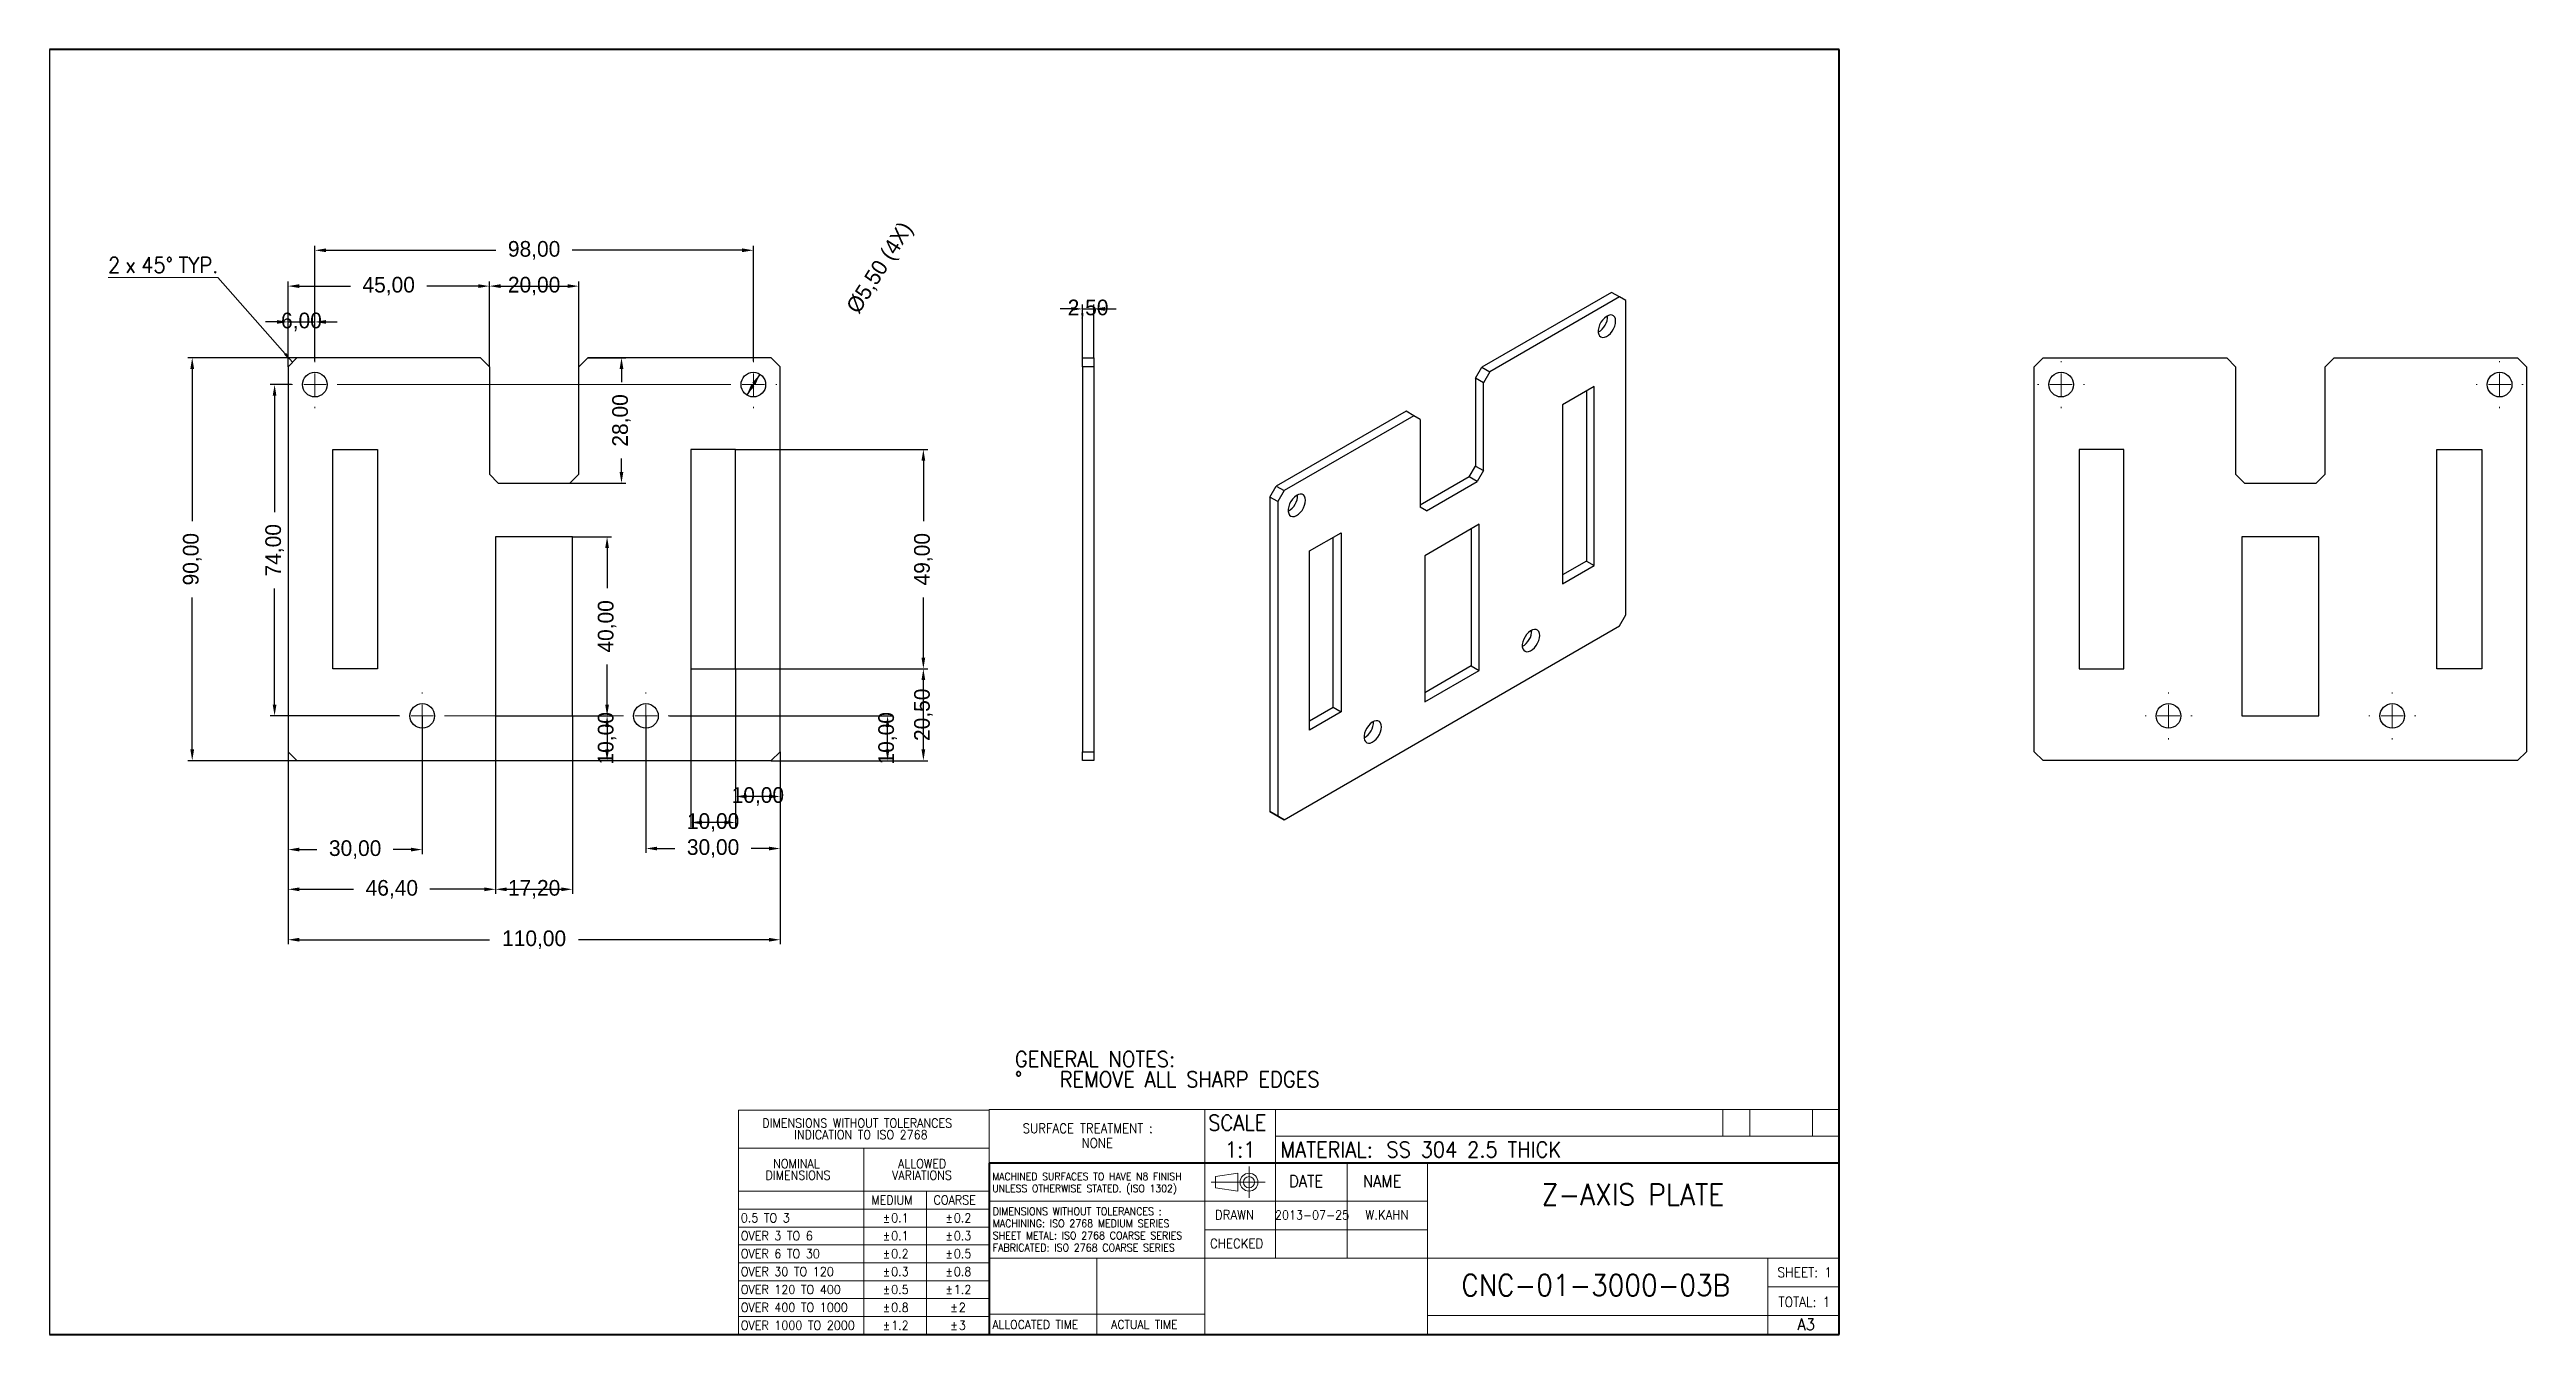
# Model space of a CAD drawing. Header units: millimetres. Extents: x 15 to 569, y 5 to 292.
import ezdxf

# ---------------------------------------------------------------- set-up
doc = ezdxf.new("R2010")
doc.units = ezdxf.units.MM
doc.header["$PDSIZE"] = -1
doc.linetypes.add('CENTERX2', pattern=[100, 64, -12, 12, -12])
doc.layers.get('0').update_dxf_attribs({"true_color": 0xffffff})
doc.styles.add('textstyle0', font='standard')
doc.styles.add('textstyle1', font='standard')
doc.styles.add('textstyle10', font='standard')
doc.styles.add('textstyle11', font='standard')
doc.styles.add('textstyle12', font='standard')
doc.styles.add('textstyle13', font='standard')
doc.styles.add('textstyle14', font='standard')
doc.styles.add('textstyle15', font='standard')
doc.styles.add('textstyle16', font='standard')
doc.styles.add('textstyle17', font='standard')
doc.styles.add('textstyle18', font='standard')
doc.styles.add('textstyle19', font='standard')
doc.styles.add('textstyle2', font='standard')
doc.styles.add('textstyle20', font='standard')
doc.styles.add('textstyle21', font='standard')
doc.styles.add('textstyle22', font='standard')
doc.styles.add('textstyle23', font='standard')
doc.styles.add('textstyle24', font='standard')
doc.styles.add('textstyle25', font='standard')
doc.styles.add('textstyle26', font='standard')
doc.styles.add('textstyle27', font='standard')
doc.styles.add('textstyle28', font='standard')
doc.styles.add('textstyle29', font='standard')
doc.styles.add('textstyle3', font='standard')
doc.styles.add('textstyle30', font='standard')
doc.styles.add('textstyle31', font='standard')
doc.styles.add('textstyle32', font='standard')
doc.styles.add('textstyle33', font='standard')
doc.styles.add('textstyle34', font='standard')
doc.styles.add('textstyle35', font='standard')
doc.styles.add('textstyle36', font='standard')
doc.styles.add('textstyle37', font='standard')
doc.styles.add('textstyle38', font='standard')
doc.styles.add('textstyle39', font='standard')
doc.styles.add('textstyle4', font='standard')
doc.styles.add('textstyle40', font='standard')
doc.styles.add('textstyle41', font='standard')
doc.styles.add('textstyle42', font='standard')
doc.styles.add('textstyle43', font='standard')
doc.styles.add('textstyle44', font='standard')
doc.styles.add('textstyle45', font='standard')
doc.styles.add('textstyle46', font='standard')
doc.styles.add('textstyle47', font='standard')
doc.styles.add('textstyle48', font='standard')
doc.styles.add('textstyle49', font='standard')
doc.styles.add('textstyle5', font='standard')
doc.styles.add('textstyle50', font='standard')
doc.styles.add('textstyle51', font='standard')
doc.styles.add('textstyle6', font='standard')
doc.styles.add('textstyle7', font='standard')
doc.styles.add('textstyle74', font='standard')
doc.styles.add('textstyle75', font='standard')
doc.styles.add('textstyle76', font='standard')
doc.styles.add('textstyle77', font='standard')
doc.styles.add('textstyle79', font='standard')
doc.styles.add('textstyle8', font='standard')
doc.styles.add('textstyle80', font='standard')
doc.styles.add('textstyle81', font='standard')
doc.styles.add('textstyle82', font='standard')
doc.styles.add('textstyle83', font='standard')
doc.styles.add('textstyle84', font='standard')
doc.styles.add('textstyle85', font='standard')
doc.styles.add('textstyle86', font='standard')
doc.styles.add('textstyle87', font='standard')
doc.styles.add('textstyle88', font='standard')
doc.styles.add('textstyle89', font='standard')
doc.styles.add('textstyle9', font='standard')
doc.styles.add('textstyle90', font='standard')
doc.styles.add('textstyle91', font='standard')
doc.styles.add('textstyle92', font='standard')
doc.styles.add('textstyle93', font='standard')
doc.styles.add('textstyle94', font='standard')
doc.styles.add('textstyle95', font='standard')
doc.styles.add('textstyle96', font='standard')
doc.styles.add('textstyle97', font='standard')
doc.dimstyles.new('QCADDimStyle', dxfattribs={"dimtxt": 3.5, "dimasz": 2.5, "dimexe": 1, "dimexo": 0, "dimgap": 1.524, "dimtad": 1, "dimtoh": 1, "dimdec": 4, "dimzin": 0, "dimdsep": 46, "dimtxsty": 'Standard', "dimcen": 0.09, "dimadec": 0, "dimazin": 0, "dimtfac": 1, "dimtdec": 4, "dimtofl": 0, "dimtmove": 0, "dimatfit": 3, "dimfxl": 1, "dimtolj": 1, "dimtzin": 0, "dimarcsym": 0})

msp = doc.modelspace()

# ---------------------------------------------------------------- texts
at = {"color": 7, "linetype": 'Continuous', "lineweight": 0, "true_color": 0xffffff}
for s, insert, char_height, attachment_point, style in [('SURFACE TREATMENT :', (232.49, 52.102), 2.11667, 1, 'textstyle97'), ('SCALE', (273.965, 54.021), 3.5, 1, 'textstyle83'), ('NONE', (249.163, 48.826), 2.1167, 2, 'textstyle94'), ('1:1', (281.125, 48.044), 3.5, 2, 'textstyle91'), ('MATERIAL:', (290.118, 48.056), 3.5, 1, 'textstyle96'), ('SS 304 2.5 THICK', (313.784, 48.048), 3.5, 1, 'textstyle90'), ('DATE', (292.024, 40.568), 2.6458, 1, 'textstyle79'), ('NAME', (308.538, 40.546), 2.6458, 1, 'textstyle80'), ('Z-AXIS PLATE', (368.882, 38.613), 4.7625, 2, 'textstyle85'), ('DRAWN', (275.456, 32.779), 2.1167, 1, 'textstyle81'), ('2013-07-25', (297.17, 32.669), 2, 2, 'textstyle86'), ('W.KAHN', (313.914, 32.761), 2.1167, 2, 'textstyle89'), ('CHECKED', (274.363, 26.373), 2.1167, 1, 'textstyle82'), ('CNC-01-3000-03B', (360.573, 18.383), 4.7625, 2, 'textstyle84'), ('SHEET: 1', (407.28, 19.981), 2.2, 2, 'textstyle87'), ('TOTAL: 1', (407.198, 13.37), 2.2, 2, 'textstyle95'), ('ALLOCATED TIME', (225.739, 8.178), 1.95, 1, 'textstyle92'), ('ACTUAL TIME', (252.275, 8.186), 1.95, 1, 'textstyle93'), ('A3', (407.62, 8.588), 2.6458, 2, 'textstyle88')]:
    msp.add_mtext(s, dxfattribs=dict(at, insert=insert, char_height=char_height, attachment_point=attachment_point, style=style))

# ---------------------------------------------------------------- blocks, each defined once
blk = doc.blocks.new('SW_NOTE_0')
at = {"color": 0, "linetype": 'Continuous', "lineweight": 0, "char_height": 3.5, "attachment_point": 1}
for s, insert, style in [('GENERAL NOTES:', (0, 4.51), 'textstyle0'), ('%%d', (0, -0.01), 'textstyle2'), ('REMOVE ALL SHARP EDGES', (10, -0.01), 'textstyle1')]:
    blk.add_mtext(s, dxfattribs=dict(at, insert=insert, style=style))
blk = doc.blocks.new('SW_NOTE_1')
at = {"color": 0, "linetype": 'Continuous', "lineweight": 0, "char_height": 1.7, "attachment_point": 1}
for s, insert, style in [('DIMENSIONS WITHOUT TOLERANCES :', (0, 2.19), 'textstyle3'), ('SHEET METAL: ISO 2768 COARSE SERIES', (0, -3.21), 'textstyle5'), ('MACHINING: ISO 2768 MEDIUM SERIES', (0, -0.51), 'textstyle4'), ('FABRICATED: ISO 2768 COARSE SERIES', (0, -5.91), 'textstyle6')]:
    blk.add_mtext(s, dxfattribs=dict(at, insert=insert, style=style))
blk = doc.blocks.new('SW_NOTE_2')
at = {"color": 0, "linetype": 'Continuous', "lineweight": 0, "char_height": 1.67, "attachment_point": 1}
for s, insert, style in [('MACHINED SURFACES TO HAVE N8 FINISH', (0, 2.15), 'textstyle7'), ('UNLESS OTHERWISE STATED. (ISO 1302)', (0, -0.52), 'textstyle8')]:
    blk.add_mtext(s, dxfattribs=dict(at, insert=insert, style=style))
blk = doc.blocks.new('SW_TABLEANNOTATION_0')
at = {"color": 0, "linetype": 'Continuous', "lineweight": 0}
for p, q in [((0, 0), (0, -50.13)), ((56, 0), (0, 0)), ((56, -50.13), (56, 0)), ((0, -8.5), (56, -8.5)), ((28, -8.5), (28, -50.13)), ((0, -18.12), (56, -18.12)), ((0, -22.13), (56, -22.13)), ((42, -18.12), (42, -50.13)), ((0, -26.13), (56, -26.13)), ((0, -30.13), (56, -30.13)), ((0, -34.12), (56, -34.12)), ((0, -38.13), (56, -38.13)), ((0, -42.13), (56, -42.13)), ((0, -46.13), (56, -46.13)), ((0, -50.13), (56, -50.13))]:
    blk.add_line(p, q, dxfattribs=at)
at = {"color": 0, "linetype": 'Continuous', "lineweight": 0, "char_height": 2, "attachment_point": 1}
for s, insert, style in [('DIMENSIONS WITHOUT TOLERANCES', (5.31, -1.92), 'textstyle9'), ('INDICATION TO ISO 2768', (12.42, -4.51), 'textstyle10'), ('NOMINAL', (7.74, -10.99), 'textstyle11'), ('ALLOWED', (35.64, -10.99), 'textstyle13'), ('DIMENSIONS', (6.01, -13.57), 'textstyle12'), ('VARIATIONS', (34.3, -13.57), 'textstyle14'), ('MEDIUM', (29.67, -19.09), 'textstyle15'), ('COARSE', (43.58, -19.09), 'textstyle16'), ('0.5 TO 3', (0.5, -23.09), 'textstyle17'), ('OVER 3 TO 6', (0.5, -27.09), 'textstyle22'), ('%%p', (32.2, -23.09), 'textstyle18'), ('%%p', (32.2, -27.09), 'textstyle23'), ('0.1', (34.11, -23.09), 'textstyle19'), ('0.1', (34.11, -27.09), 'textstyle24'), ('%%p', (46.2, -23.09), 'textstyle20'), ('%%p', (46.2, -27.09), 'textstyle25'), ('0.2', (48.11, -23.09), 'textstyle21'), ('0.3', (48.11, -27.09), 'textstyle26'), ('OVER 6 TO 30', (0.5, -31.09), 'textstyle27'), ('%%p', (32.2, -31.09), 'textstyle28'), ('0.2', (34.11, -31.09), 'textstyle29'), ('%%p', (46.2, -31.09), 'textstyle30'), ('0.5', (48.11, -31.09), 'textstyle31'), ('OVER 30 TO 120', (0.5, -35.09), 'textstyle32'), ('%%p', (32.2, -35.09), 'textstyle33'), ('0.3', (34.11, -35.09), 'textstyle34'), ('%%p', (46.2, -35.09), 'textstyle35'), ('0.8', (48.11, -35.09), 'textstyle36'), ('OVER 120 TO 400', (0.5, -39.09), 'textstyle37'), ('OVER 400 TO 1000', (0.5, -43.09), 'textstyle42'), ('%%p', (32.2, -39.09), 'textstyle38'), ('%%p', (32.2, -43.09), 'textstyle43'), ('0.5', (34.11, -39.09), 'textstyle39'), ('0.8', (34.11, -43.09), 'textstyle44'), ('%%p', (46.2, -39.09), 'textstyle40'), ('%%p', (47.31, -43.09), 'textstyle45'), ('1.2', (48.11, -39.09), 'textstyle41'), ('2', (49.21, -43.09), 'textstyle46'), ('OVER 1000 TO 2000', (0.5, -47.09), 'textstyle47'), ('%%p', (32.2, -47.09), 'textstyle48'), ('1.2', (34.11, -47.09), 'textstyle49'), ('%%p', (47.31, -47.09), 'textstyle50'), ('3', (49.21, -47.09), 'textstyle51')]:
    blk.add_mtext(s, dxfattribs=dict(at, insert=insert, style=style))
blk = doc.blocks.new('*D36')
at = {"color": 0, "linetype": 'Continuous', "lineweight": -2}
for p, q in [((68.3, 135.16), (68.3, 92.16)), ((178.3, 135.16), (178.3, 92.16)), ((70.8, 93.16), (113.36, 93.16)), ((175.8, 93.16), (133.24, 93.16))]:
    blk.add_line(p, q, dxfattribs=at)
at = {"color": 0}
for points in [[(70.8, 93.58), (70.8, 92.75), (68.3, 93.16)], [(175.8, 92.75), (175.8, 93.58), (178.3, 93.16)]]:
    blk.add_solid(points, dxfattribs=at)
at = {"layer": 'Defpoints', "color": 0}
for p in [(68.3, 135.16), (178.3, 135.16), (68.3, 93.16)]:
    blk.add_point(p, dxfattribs=at)
at = {"color": 0, "lineweight": 0, "insert": (123.3, 93.16), "char_height": 3.5, "attachment_point": 5}
blk.add_mtext('110,00', dxfattribs=at)
blk = doc.blocks.new('*D37')
at = {"color": 0, "linetype": 'Continuous', "lineweight": -2}
for p, q in [((70.3, 223.16), (45.89, 223.16)), ((46.89, 220.66), (46.89, 186.69)), ((46.89, 135.66), (46.89, 169.64)), ((70.3, 133.16), (45.89, 133.16))]:
    blk.add_line(p, q, dxfattribs=at)
at = {"color": 0}
for points in [[(47.31, 220.66), (46.47, 220.66), (46.89, 223.16)], [(46.47, 135.66), (47.31, 135.66), (46.89, 133.16)]]:
    blk.add_solid(points, dxfattribs=at)
at = {"layer": 'Defpoints', "color": 0}
for p in [(46.89, 223.16), (70.3, 223.16), (70.3, 133.16)]:
    blk.add_point(p, dxfattribs=at)
at = {"color": 0, "lineweight": 0, "insert": (46.89, 178.16), "char_height": 3.5, "attachment_point": 5, "rotation": 90}
blk.add_mtext('90,00', dxfattribs=at)
blk = doc.blocks.new('*D38')
at = {"color": 0, "linetype": 'Continuous', "lineweight": -2}
for p, q in [((153.55, 143.16), (203.3, 143.16)), ((202.3, 135.66), (202.3, 140.66)), ((176.3, 133.16), (203.3, 133.16))]:
    blk.add_line(p, q, dxfattribs=at)
at = {"color": 0}
for points in [[(202.71, 140.66), (201.88, 140.66), (202.3, 143.16)], [(201.88, 135.66), (202.71, 135.66), (202.3, 133.16)]]:
    blk.add_solid(points, dxfattribs=at)
at = {"layer": 'Defpoints', "color": 0}
for p in [(153.55, 143.16), (202.3, 143.16), (176.3, 133.16)]:
    blk.add_point(p, dxfattribs=at)
at = {"color": 0, "lineweight": 0, "insert": (202.3, 138.16), "char_height": 3.5, "attachment_point": 5, "rotation": 90}
blk.add_mtext('10,00', dxfattribs=at)
blk = doc.blocks.new('*D39')
at = {"color": 0, "linetype": 'Continuous', "lineweight": -2}
for p, q in [((131.9, 143.16), (140.61, 143.16)), ((139.61, 140.66), (139.61, 135.66)), ((176.3, 133.16), (138.61, 133.16))]:
    blk.add_line(p, q, dxfattribs=at)
at = {"color": 0}
for points in [[(140.03, 140.66), (139.19, 140.66), (139.61, 143.16)], [(139.19, 135.66), (140.03, 135.66), (139.61, 133.16)]]:
    blk.add_solid(points, dxfattribs=at)
at = {"layer": 'Defpoints', "color": 0}
for p in [(131.9, 143.16), (139.61, 133.16), (176.3, 133.16)]:
    blk.add_point(p, dxfattribs=at)
at = {"color": 0, "lineweight": 0, "insert": (139.61, 138.16), "char_height": 3.5, "attachment_point": 5, "rotation": 90}
blk.add_mtext('10,00', dxfattribs=at)
blk = doc.blocks.new('*D40')
at = {"color": 0, "linetype": 'Continuous', "lineweight": -2}
for p, q in [((131.9, 183.16), (140.61, 183.16)), ((139.61, 180.66), (139.61, 171.69)), ((139.61, 145.66), (139.61, 154.64)), ((131.9, 143.16), (140.61, 143.16))]:
    blk.add_line(p, q, dxfattribs=at)
at = {"color": 0}
for points in [[(140.03, 180.66), (139.19, 180.66), (139.61, 183.16)], [(139.19, 145.66), (140.03, 145.66), (139.61, 143.16)]]:
    blk.add_solid(points, dxfattribs=at)
at = {"layer": 'Defpoints', "color": 0}
for p in [(131.9, 183.16), (139.61, 183.16), (131.9, 143.16)]:
    blk.add_point(p, dxfattribs=at)
at = {"color": 0, "lineweight": 0, "insert": (139.61, 163.16), "char_height": 3.5, "attachment_point": 5, "rotation": 90}
blk.add_mtext('40,00', dxfattribs=at)
blk = doc.blocks.new('*D41')
at = {"color": 0, "linetype": 'Continuous', "lineweight": -2}
for p, q in [((168.3, 153.66), (211.3, 153.66)), ((210.3, 135.66), (210.3, 151.16)), ((176.3, 133.16), (211.3, 133.16))]:
    blk.add_line(p, q, dxfattribs=at)
at = {"color": 0}
for points in [[(210.71, 151.16), (209.88, 151.16), (210.3, 153.66)], [(209.88, 135.66), (210.71, 135.66), (210.3, 133.16)]]:
    blk.add_solid(points, dxfattribs=at)
at = {"layer": 'Defpoints', "color": 0}
for p in [(168.3, 153.66), (210.3, 153.66), (176.3, 133.16)]:
    blk.add_point(p, dxfattribs=at)
at = {"color": 0, "lineweight": 0, "insert": (210.3, 143.41), "char_height": 3.5, "attachment_point": 5, "rotation": 90}
blk.add_mtext('20,50', dxfattribs=at)
blk = doc.blocks.new('*D42')
at = {"color": 0, "linetype": 'Continuous', "lineweight": -2}
for p, q in [((168.3, 202.66), (211.3, 202.66)), ((210.3, 200.16), (210.3, 186.69)), ((210.3, 156.16), (210.3, 169.64)), ((168.3, 153.66), (211.3, 153.66))]:
    blk.add_line(p, q, dxfattribs=at)
at = {"color": 0}
for points in [[(210.71, 200.16), (209.88, 200.16), (210.3, 202.66)], [(209.88, 156.16), (210.71, 156.16), (210.3, 153.66)]]:
    blk.add_solid(points, dxfattribs=at)
at = {"layer": 'Defpoints', "color": 0}
for p in [(168.3, 202.66), (210.3, 202.66), (168.3, 153.66)]:
    blk.add_point(p, dxfattribs=at)
at = {"color": 0, "lineweight": 0, "insert": (210.3, 178.16), "char_height": 3.5, "attachment_point": 5, "rotation": 90}
blk.add_mtext('49,00', dxfattribs=at)
blk = doc.blocks.new('*D43')
at = {"color": 0, "linetype": 'Continuous', "lineweight": -2}
for p, q in [((69.05, 217.16), (64.3, 217.16)), ((65.3, 214.66), (65.3, 188.69)), ((65.3, 145.66), (65.3, 171.64)), ((93.05, 143.16), (64.3, 143.16))]:
    blk.add_line(p, q, dxfattribs=at)
at = {"color": 0}
for points in [[(65.71, 214.66), (64.88, 214.66), (65.3, 217.16)], [(64.88, 145.66), (65.71, 145.66), (65.3, 143.16)]]:
    blk.add_solid(points, dxfattribs=at)
at = {"layer": 'Defpoints', "color": 0}
for p in [(69.05, 217.16), (65.3, 143.16), (93.05, 143.16)]:
    blk.add_point(p, dxfattribs=at)
at = {"color": 0, "lineweight": 0, "insert": (65.3, 180.16), "char_height": 3.5, "attachment_point": 5, "rotation": 90}
blk.add_mtext('74,00', dxfattribs=at)
blk = doc.blocks.new('*D44')
at = {"color": 0, "linetype": 'Continuous', "lineweight": -2}
for p, q in [((74.3, 222.41), (74.3, 248.16)), ((76.8, 247.16), (114.77, 247.16)), ((169.8, 247.16), (131.82, 247.16)), ((172.3, 222.41), (172.3, 248.16))]:
    blk.add_line(p, q, dxfattribs=at)
at = {"color": 0}
for points in [[(76.8, 247.58), (76.8, 246.75), (74.3, 247.16)], [(169.8, 246.75), (169.8, 247.58), (172.3, 247.16)]]:
    blk.add_solid(points, dxfattribs=at)
at = {"layer": 'Defpoints', "color": 0}
for p in [(172.3, 247.16), (74.3, 222.41), (172.3, 222.41)]:
    blk.add_point(p, dxfattribs=at)
at = {"color": 0, "lineweight": 0, "insert": (123.3, 247.16), "char_height": 3.5, "attachment_point": 5}
blk.add_mtext('98,00', dxfattribs=at)
blk = doc.blocks.new('*D45')
at = {"color": 0, "linetype": 'Continuous', "lineweight": -2}
for p, q in [((65.8, 231.16), (63.3, 231.16)), ((68.3, 221.16), (68.3, 232.16)), ((68.3, 231.16), (74.3, 231.16)), ((74.3, 222.41), (74.3, 232.16)), ((76.8, 231.16), (79.3, 231.16))]:
    blk.add_line(p, q, dxfattribs=at)
at = {"color": 0}
for points in [[(65.8, 230.75), (65.8, 231.58), (68.3, 231.16)], [(76.8, 231.58), (76.8, 230.75), (74.3, 231.16)]]:
    blk.add_solid(points, dxfattribs=at)
at = {"layer": 'Defpoints', "color": 0}
for p in [(74.3, 231.16), (74.3, 222.41), (68.3, 221.16)]:
    blk.add_point(p, dxfattribs=at)
at = {"color": 0, "lineweight": 0, "insert": (71.3, 231.16), "char_height": 3.5, "attachment_point": 5}
blk.add_mtext('6,00', dxfattribs=at)
blk = doc.blocks.new('*D46')
at = {"color": 0, "linetype": 'Continuous', "lineweight": -2}
for p, q in [((173.77, 219.49), (170.83, 214.84)), ((172.16, 216.95), (172.43, 217.37))]:
    blk.add_line(p, q, dxfattribs=at)
at = {"color": 0}
for points in [[(171.81, 217.17), (172.52, 216.73), (170.83, 214.84)], [(172.78, 217.15), (172.08, 217.6), (173.77, 219.49)]]:
    blk.add_solid(points, dxfattribs=at)
at = {"layer": 'Defpoints', "color": 0}
for p in [(173.77, 219.49), (170.83, 214.84)]:
    blk.add_point(p, dxfattribs=at)
at = {"color": 0, "lineweight": 0, "insert": (200.88, 243.06), "char_height": 3.5, "attachment_point": 5, "rotation": 57.6519}
blk.add_mtext('%%c5,50 (4X)', dxfattribs=at)
blk = doc.blocks.new('*D47')
at = {"color": 0, "linetype": 'Continuous', "lineweight": -2}
for p, q in [((168.3, 153.66), (168.3, 124.16)), ((178.3, 135.16), (178.3, 124.16)), ((175.8, 125.16), (170.8, 125.16))]:
    blk.add_line(p, q, dxfattribs=at)
at = {"color": 0}
for points in [[(170.8, 125.58), (170.8, 124.75), (168.3, 125.16)], [(175.8, 124.75), (175.8, 125.58), (178.3, 125.16)]]:
    blk.add_solid(points, dxfattribs=at)
at = {"layer": 'Defpoints', "color": 0}
for p in [(168.3, 153.66), (178.3, 135.16), (168.3, 125.16)]:
    blk.add_point(p, dxfattribs=at)
at = {"color": 0, "lineweight": 0, "insert": (173.3, 125.16), "char_height": 3.5, "attachment_point": 5}
blk.add_mtext('10,00', dxfattribs=at)
blk = doc.blocks.new('*D48')
at = {"color": 0, "linetype": 'Continuous', "lineweight": -2}
for p, q in [((158.3, 153.66), (158.3, 118.35)), ((168.3, 153.66), (168.3, 118.35)), ((165.8, 119.35), (160.8, 119.35))]:
    blk.add_line(p, q, dxfattribs=at)
at = {"color": 0}
for points in [[(160.8, 119.76), (160.8, 118.93), (158.3, 119.35)], [(165.8, 118.93), (165.8, 119.76), (168.3, 119.35)]]:
    blk.add_solid(points, dxfattribs=at)
at = {"layer": 'Defpoints', "color": 0}
for p in [(158.3, 153.66), (168.3, 153.66), (158.3, 119.35)]:
    blk.add_point(p, dxfattribs=at)
at = {"color": 0, "lineweight": 0, "insert": (163.3, 119.35), "char_height": 3.5, "attachment_point": 5}
blk.add_mtext('10,00', dxfattribs=at)
blk = doc.blocks.new('*D49')
at = {"color": 0, "linetype": 'Continuous', "lineweight": -2}
for p, q in [((98.3, 143.16), (98.3, 112.3)), ((68.3, 135.16), (68.3, 112.3)), ((70.8, 113.3), (74.77, 113.3)), ((95.8, 113.3), (91.82, 113.3))]:
    blk.add_line(p, q, dxfattribs=at)
at = {"color": 0}
for points in [[(70.8, 113.72), (70.8, 112.89), (68.3, 113.3)], [(95.8, 112.89), (95.8, 113.72), (98.3, 113.3)]]:
    blk.add_solid(points, dxfattribs=at)
at = {"layer": 'Defpoints', "color": 0}
for p in [(98.3, 143.16), (68.3, 135.16), (98.3, 113.3)]:
    blk.add_point(p, dxfattribs=at)
at = {"color": 0, "lineweight": 0, "insert": (83.3, 113.3), "char_height": 3.5, "attachment_point": 5}
blk.add_mtext('30,00', dxfattribs=at)
blk = doc.blocks.new('*D50')
at = {"color": 0, "linetype": 'Continuous', "lineweight": -2}
for p, q in [((148.3, 143.16), (148.3, 112.54)), ((178.3, 135.16), (178.3, 112.54)), ((150.8, 113.54), (154.77, 113.54)), ((175.8, 113.54), (171.82, 113.54))]:
    blk.add_line(p, q, dxfattribs=at)
at = {"color": 0}
for points in [[(150.8, 113.95), (150.8, 113.12), (148.3, 113.54)], [(175.8, 113.12), (175.8, 113.95), (178.3, 113.54)]]:
    blk.add_solid(points, dxfattribs=at)
at = {"layer": 'Defpoints', "color": 0}
for p in [(148.3, 143.16), (178.3, 135.16), (148.3, 113.54)]:
    blk.add_point(p, dxfattribs=at)
at = {"color": 0, "lineweight": 0, "insert": (163.3, 113.54), "char_height": 3.5, "attachment_point": 5}
blk.add_mtext('30,00', dxfattribs=at)
blk = doc.blocks.new('*D51')
at = {"color": 0, "linetype": 'Continuous', "lineweight": -2}
for p, q in [((68.3, 221.16), (68.3, 240.16)), ((70.8, 239.16), (82.27, 239.16)), ((110.8, 239.16), (99.32, 239.16)), ((113.3, 221.16), (113.3, 240.16))]:
    blk.add_line(p, q, dxfattribs=at)
at = {"color": 0}
for points in [[(70.8, 239.58), (70.8, 238.75), (68.3, 239.16)], [(110.8, 238.75), (110.8, 239.58), (113.3, 239.16)]]:
    blk.add_solid(points, dxfattribs=at)
at = {"layer": 'Defpoints', "color": 0}
for p in [(113.3, 239.16), (68.3, 221.16), (113.3, 221.16)]:
    blk.add_point(p, dxfattribs=at)
at = {"color": 0, "lineweight": 0, "insert": (90.8, 239.16), "char_height": 3.5, "attachment_point": 5}
blk.add_mtext('45,00', dxfattribs=at)
blk = doc.blocks.new('*D52')
at = {"color": 0, "linetype": 'Continuous', "lineweight": -2}
for p, q in [((113.3, 221.16), (113.3, 240.16)), ((115.8, 239.16), (130.8, 239.16)), ((133.3, 221.16), (133.3, 240.16))]:
    blk.add_line(p, q, dxfattribs=at)
at = {"color": 0}
for points in [[(115.8, 239.58), (115.8, 238.75), (113.3, 239.16)], [(130.8, 238.75), (130.8, 239.58), (133.3, 239.16)]]:
    blk.add_solid(points, dxfattribs=at)
at = {"layer": 'Defpoints', "color": 0}
for p in [(133.3, 239.16), (113.3, 221.16), (133.3, 221.16)]:
    blk.add_point(p, dxfattribs=at)
at = {"color": 0, "lineweight": 0, "insert": (123.3, 239.16), "char_height": 3.5, "attachment_point": 5}
blk.add_mtext('20,00', dxfattribs=at)
blk = doc.blocks.new('*D53')
at = {"color": 0, "linetype": 'Continuous', "lineweight": -2}
for p, q in [((135.3, 223.16), (143.83, 223.16)), ((142.83, 220.66), (142.83, 217.69)), ((142.83, 197.66), (142.83, 200.64)), ((131.3, 195.16), (143.83, 195.16))]:
    blk.add_line(p, q, dxfattribs=at)
at = {"color": 0}
for points in [[(143.25, 220.66), (142.41, 220.66), (142.83, 223.16)], [(142.41, 197.66), (143.25, 197.66), (142.83, 195.16)]]:
    blk.add_solid(points, dxfattribs=at)
at = {"layer": 'Defpoints', "color": 0}
for p in [(135.3, 223.16), (131.3, 195.16), (142.83, 195.16)]:
    blk.add_point(p, dxfattribs=at)
at = {"color": 0, "lineweight": 0, "insert": (142.83, 209.16), "char_height": 3.5, "attachment_point": 5, "rotation": 90}
blk.add_mtext('28,00', dxfattribs=at)
blk = doc.blocks.new('*D54')
at = {"color": 0, "linetype": 'Continuous', "lineweight": -2}
for p, q in [((114.7, 143.16), (114.7, 103.43)), ((68.3, 135.16), (68.3, 103.43)), ((70.8, 104.43), (82.97, 104.43)), ((112.2, 104.43), (100.02, 104.43))]:
    blk.add_line(p, q, dxfattribs=at)
at = {"color": 0}
for points in [[(70.8, 104.84), (70.8, 104.01), (68.3, 104.43)], [(112.2, 104.01), (112.2, 104.84), (114.7, 104.43)]]:
    blk.add_solid(points, dxfattribs=at)
at = {"layer": 'Defpoints', "color": 0}
for p in [(114.7, 143.16), (68.3, 135.16), (114.7, 104.43)]:
    blk.add_point(p, dxfattribs=at)
at = {"color": 0, "lineweight": 0, "insert": (91.5, 104.43), "char_height": 3.5, "attachment_point": 5}
blk.add_mtext('46,40', dxfattribs=at)
blk = doc.blocks.new('*D55')
at = {"color": 0, "linetype": 'Continuous', "lineweight": -2}
for p, q in [((114.7, 143.16), (114.7, 103.43)), ((131.9, 143.16), (131.9, 103.43)), ((117.2, 104.43), (129.4, 104.43))]:
    blk.add_line(p, q, dxfattribs=at)
at = {"color": 0}
for points in [[(117.2, 104.84), (117.2, 104.01), (114.7, 104.43)], [(129.4, 104.01), (129.4, 104.84), (131.9, 104.43)]]:
    blk.add_solid(points, dxfattribs=at)
at = {"layer": 'Defpoints', "color": 0}
for p in [(114.7, 143.16), (131.9, 143.16), (131.9, 104.43)]:
    blk.add_point(p, dxfattribs=at)
at = {"color": 0, "lineweight": 0, "insert": (123.3, 104.43), "char_height": 3.5, "attachment_point": 5}
blk.add_mtext('17,20', dxfattribs=at)
blk = doc.blocks.new('SW_CHAMFER_DIMENSION_0')
at = {"color": 0, "linetype": 'Continuous', "lineweight": 0}
for p, q in [((24.55, 0), (0, 0)), ((41.23, -18.95), (24.55, 0))]:
    blk.add_line(p, q, dxfattribs=at)
blk.add_solid([(41.23, -18.95), (39.81, -16.87), (39.34, -17.28)], dxfattribs=at)
at = {"color": 0, "linetype": 'Continuous', "lineweight": 0, "char_height": 3.5, "attachment_point": 1}
for s, insert, style in [('2', (0, 4.51, -1.4), 'textstyle74'), ('x', (3.9, 4.51, -1.4), 'textstyle75'), ('45°', (7.41, 4.51, -1.4), 'textstyle76'), ('TYP.', (15.76, 4.51, -1.4), 'textstyle77')]:
    blk.add_mtext(s, dxfattribs=dict(at, insert=insert, style=style))
blk = doc.blocks.new('SW_CENTERMARKSYMBOL_0')
at = {"color": 0, "linetype": 'Continuous', "lineweight": 0}
for p, q in [((-5, 0), (-5.25, 0)), ((0, 0), (-2.5, 0)), ((0, 5), (0, 5.25)), ((0, 0), (0, 2.5)), ((0, 0), (0, -2.5)), ((0, 0), (2.5, 0)), ((5, 0), (5.25, 0)), ((0, -5), (0, -5.25))]:
    blk.add_line(p, q, dxfattribs=at)
blk = doc.blocks.new('SW_CENTERMARKSYMBOL_1')
at = {"color": 0, "linetype": 'Continuous', "lineweight": 0}
for p, q in [((-5, 0), (-5.25, 0)), ((0, 0), (-2.5, 0)), ((0, 5), (0, 5.25)), ((0, 0), (0, 2.5)), ((0, 0), (0, -2.5)), ((0, 0), (2.5, 0)), ((5, 0), (5.25, 0)), ((0, -5), (0, -5.25))]:
    blk.add_line(p, q, dxfattribs=at)
blk = doc.blocks.new('SW_CENTERMARKSYMBOL_2')
at = {"color": 0, "linetype": 'Continuous', "lineweight": 0}
for p, q in [((-5, 0), (-5.25, 0)), ((0, 0), (-2.5, 0)), ((0, 5), (0, 5.25)), ((0, 0), (0, 2.5)), ((0, 0), (0, -2.5)), ((0, 0), (2.5, 0)), ((5, 0), (5.25, 0)), ((0, -5), (0, -5.25))]:
    blk.add_line(p, q, dxfattribs=at)
blk = doc.blocks.new('SW_CENTERMARKSYMBOL_3')
at = {"color": 0, "linetype": 'Continuous', "lineweight": 0}
for p, q in [((-5, 0), (-5.25, 0)), ((0, 0), (-2.5, 0)), ((0, 5), (0, 5.25)), ((0, 0), (0, 2.5)), ((0, 0), (0, -2.5)), ((0, 0), (2.5, 0)), ((5, 0), (5.25, 0)), ((0, -5), (0, -5.25))]:
    blk.add_line(p, q, dxfattribs=at)
blk = doc.blocks.new('SW_CENTERMARKSYMBOL_4')
at = {"color": 0, "linetype": 'Continuous', "lineweight": 0}
for p, q in [((-5, 0), (-5.25, 0)), ((0, 0), (-2.5, 0)), ((0, 5), (0, 5.25)), ((0, 0), (0, 2.5)), ((0, 0), (0, -2.5)), ((0, 0), (2.5, 0)), ((5, 0), (93, 0)), ((98, 0), (95.5, 0)), ((98, 5), (98, 5.25)), ((98, 0), (98, 2.5)), ((98, 0), (98, -2.5)), ((98, 0), (100.5, 0)), ((103, 0), (103.25, 0)), ((0, -5), (0, -5.25)), ((98, -5), (98, -5.25)), ((24, -69), (24, -68.75)), ((24, -74), (24, -71.5)), ((74, -69), (74, -68.75)), ((74, -74), (74, -71.5)), ((19, -74), (18.75, -74)), ((24, -74), (21.5, -74)), ((24, -74), (24, -76.5)), ((24, -74), (26.5, -74)), ((29, -74), (69, -74)), ((74, -74), (71.5, -74)), ((74, -74), (74, -76.5)), ((74, -74), (76.5, -74)), ((79, -74), (79.25, -74)), ((24, -79), (24, -79.25)), ((74, -79), (74, -79.25))]:
    blk.add_line(p, q, dxfattribs=at)
blk = doc.blocks.new('*D56')
at = {"color": 0, "linetype": 'Continuous', "lineweight": -2}
for p, q in [((243.36, 234.07), (240.86, 234.07)), ((245.86, 223.16), (245.86, 235.07)), ((245.86, 234.07), (248.36, 234.07)), ((248.36, 223.16), (248.36, 235.07)), ((250.86, 234.07), (253.36, 234.07))]:
    blk.add_line(p, q, dxfattribs=at)
at = {"color": 0}
for points in [[(243.36, 233.65), (243.36, 234.49), (245.86, 234.07)], [(250.86, 234.49), (250.86, 233.65), (248.36, 234.07)]]:
    blk.add_solid(points, dxfattribs=at)
at = {"layer": 'Defpoints', "color": 0}
for p in [(248.36, 234.07), (245.86, 223.16), (248.36, 223.16)]:
    blk.add_point(p, dxfattribs=at)
at = {"color": 0, "lineweight": 0, "insert": (247.11, 234.07), "char_height": 3.5, "attachment_point": 5}
blk.add_mtext('2,50', dxfattribs=at)
blk = doc.blocks.new('SW_CENTERMARKSYMBOL_5')
at = {"color": 0, "linetype": 'Continuous', "lineweight": 0}
for p, q in [((-5, 0), (-5.25, 0)), ((0, 0), (-2.5, 0)), ((0, 5), (0, 5.25)), ((0, 0), (0, 2.5)), ((0, 0), (0, -2.5)), ((0, 0), (2.5, 0)), ((5, 0), (5.25, 0)), ((0, -5), (0, -5.25))]:
    blk.add_line(p, q, dxfattribs=at)
blk = doc.blocks.new('SW_CENTERMARKSYMBOL_6')
at = {"color": 0, "linetype": 'Continuous', "lineweight": 0}
for p, q in [((-5, 0), (-5.25, 0)), ((0, 0), (-2.5, 0)), ((0, 5), (0, 5.25)), ((0, 0), (0, 2.5)), ((0, 0), (0, -2.5)), ((0, 0), (2.5, 0)), ((5, 0), (5.25, 0)), ((0, -5), (0, -5.25))]:
    blk.add_line(p, q, dxfattribs=at)
blk = doc.blocks.new('SW_CENTERMARKSYMBOL_7')
at = {"color": 0, "linetype": 'Continuous', "lineweight": 0}
for p, q in [((-5, 0), (-5.25, 0)), ((0, 0), (-2.5, 0)), ((0, 5), (0, 5.25)), ((0, 0), (0, 2.5)), ((0, 0), (0, -2.5)), ((0, 0), (2.5, 0)), ((5, 0), (5.25, 0)), ((0, -5), (0, -5.25))]:
    blk.add_line(p, q, dxfattribs=at)
blk = doc.blocks.new('SW_CENTERMARKSYMBOL_8')
at = {"color": 0, "linetype": 'Continuous', "lineweight": 0}
for p, q in [((-5, 0), (-5.25, 0)), ((0, 0), (-2.5, 0)), ((0, 5), (0, 5.25)), ((0, 0), (0, 2.5)), ((0, 0), (0, -2.5)), ((0, 0), (2.5, 0)), ((5, 0), (5.25, 0)), ((0, -5), (0, -5.25))]:
    blk.add_line(p, q, dxfattribs=at)

# ---------------------------------------------------------------- dimensions: what is measured, and where the dimension line sits
at = {"color": 7, "linetype": 'Continuous', "lineweight": 0, "true_color": 0xffffff}
for base, p1, p2, picture, middle in [((172.298, 247.162), (74.298, 222.412), (172.298, 222.412), '*D44', (123.298, 247.162)), ((113.298, 239.162), (68.298, 221.162), (113.298, 221.162), '*D51', (90.798, 239.162)), ((133.298, 239.162), (113.298, 221.162), (133.298, 221.162), '*D52', (123.298, 239.162)), ((74.298, 231.162), (68.298, 221.162), (74.298, 222.412), '*D45', (71.298, 231.162)), ((248.363, 234.069), (245.863, 223.162), (248.363, 223.162), '*D56', (247.113, 234.069)), ((158.298, 119.347), (168.298, 153.662), (158.298, 153.662), '*D48', (163.298, 119.347)), ((168.298, 125.162), (178.298, 135.162), (168.298, 153.662), '*D47', (173.298, 125.162)), ((98.298, 113.302), (68.298, 135.162), (98.298, 143.162), '*D49', (83.298, 113.302)), ((114.698, 104.426), (68.298, 135.162), (114.698, 143.162), '*D54', (91.498, 104.426)), ((131.898, 104.426), (114.698, 143.162), (131.898, 143.162), '*D55', (123.298, 104.426)), ((148.298, 113.537), (178.298, 135.162), (148.298, 143.162), '*D50', (163.298, 113.537)), ((68.298, 93.162), (178.298, 135.162), (68.298, 135.162), '*D36', (123.298, 93.162))]:
    dim = msp.add_linear_dim(base=base, p1=p1, p2=p2, dimstyle='QCADDimStyle', override={"dimtxt": 3.5, "dimasz": 2.5, "dimexe": 1, "dimexo": 0, "dimgap": 1.524, "dimtad": 1, "dimdec": 2, "dimdsep": 44, "dimcen": 2.5, "dimclrd": 0, "dimclre": 0, "dimclrt": 0, "dimadec": 4, "dimtdec": 3, "dimtofl": 1, "dimtmove": 2, "dimtolj": 0}, dxfattribs=at)
    dim.commit()
    dim.dimension.update_dxf_attribs({"geometry": picture, "text_midpoint": middle, "dimtype": 160})
dim = msp.add_diameter_dim_2p(p1=(173.769, 219.485), p2=(170.826, 214.839), text='<> (4X)', dimstyle='QCADDimStyle', override={"dimtxt": 3.5, "dimasz": 2.5, "dimexe": 1, "dimexo": 0, "dimgap": 1.524, "dimtad": 1, "dimdec": 2, "dimdsep": 44, "dimcen": 2.5, "dimclrd": 0, "dimclre": 0, "dimclrt": 0, "dimadec": 4, "dimtdec": 3, "dimtofl": 1, "dimtmove": 2, "dimtolj": 0}, dxfattribs=at)
dim.commit()
dim.dimension.update_dxf_attribs({"geometry": '*D46', "text_midpoint": (200.876, 243.057), "dimtype": 163})
for base, p1, p2, picture, middle in [((46.89, 223.162), (70.298, 133.162), (70.298, 223.162), '*D37', (46.89, 178.162)), ((142.83, 195.162), (135.298, 223.162), (131.298, 195.162), '*D53', (142.83, 209.162)), ((65.298, 143.162), (69.048, 217.162), (93.048, 143.162), '*D43', (65.298, 180.162)), ((210.298, 202.662), (168.298, 153.662), (168.298, 202.662), '*D42', (210.298, 178.162)), ((139.611, 183.162), (131.898, 143.162), (131.898, 183.162), '*D40', (139.611, 163.162)), ((210.298, 153.662), (176.298, 133.162), (168.298, 153.662), '*D41', (210.298, 143.412)), ((139.611, 133.162), (131.898, 143.162), (176.298, 133.162), '*D39', (139.611, 138.162)), ((202.298, 143.162), (176.298, 133.162), (153.548, 143.162), '*D38', (202.298, 138.162))]:
    dim = msp.add_linear_dim(base=base, p1=p1, p2=p2, angle=90, dimstyle='QCADDimStyle', override={"dimtxt": 3.5, "dimasz": 2.5, "dimexe": 1, "dimexo": 0, "dimgap": 1.524, "dimtad": 1, "dimdec": 2, "dimdsep": 44, "dimcen": 2.5, "dimclrd": 0, "dimclre": 0, "dimclrt": 0, "dimadec": 4, "dimtdec": 3, "dimtofl": 1, "dimtmove": 2, "dimtolj": 0}, dxfattribs=at)
    dim.commit()
    dim.dimension.update_dxf_attribs({"geometry": picture, "text_midpoint": middle, "dimtype": 160})

# ---------------------------------------------------------------- linework, layer by layer
at = {"color": 7, "linetype": 'Continuous', "lineweight": 40, "true_color": 0xffffff}
for p, q in [((415, 292), (15, 292)), ((415, 5), (415, 292)), ((415, 43.25), (225, 43.25)), ((225, 43.25), (225, 5)), ((15, 5), (415, 5))]:
    msp.add_line(p, q, dxfattribs=at)
at = {"color": 7, "linetype": 'Continuous', "lineweight": 30, "true_color": 0xffffff}
for p, q in [((15, 292), (15, 5)), ((364.128, 237.762), (335.136, 221.026)), ((365.895, 236.742), (336.904, 220.005)), ((365.895, 236.742), (364.128, 237.762)), ((367.31, 235.925), (365.895, 236.742)), ((367.31, 165.702), (367.31, 235.925)), ((70.298, 223.162), (68.298, 221.162)), ((111.298, 223.162), (70.298, 223.162)), ((113.298, 221.162), (111.298, 223.162)), ((135.298, 223.162), (133.298, 221.162)), ((176.298, 223.162), (135.298, 223.162)), ((178.298, 221.162), (176.298, 223.162)), ((245.863, 221.162), (245.863, 223.162)), ((245.863, 223.162), (248.363, 223.162)), ((248.363, 223.162), (248.363, 221.162)), ((460.585, 223.162), (458.585, 221.162)), ((460.585, 223.162), (501.585, 223.162)), ((503.585, 221.162), (501.585, 223.162)), ((525.585, 223.162), (523.585, 221.162)), ((525.585, 223.162), (566.585, 223.162)), ((568.585, 221.162), (566.585, 223.162)), ((68.298, 221.162), (68.298, 135.162)), ((113.298, 221.162), (113.298, 197.162)), ((133.298, 197.162), (133.298, 221.162)), ((178.298, 135.162), (178.298, 221.162)), ((248.363, 221.162), (245.863, 221.162)), ((245.863, 221.162), (245.863, 135.162)), ((248.363, 221.162), (248.363, 135.162)), ((333.722, 218.576), (335.136, 221.026)), ((335.49, 217.556), (333.722, 218.576)), ((333.722, 218.576), (333.722, 198.979)), ((335.136, 221.026), (336.904, 220.005)), ((336.904, 220.005), (335.49, 217.556)), ((335.49, 197.959), (335.49, 217.556)), ((360.239, 216.737), (353.167, 212.655)), ((360.239, 176.726), (360.239, 216.737)), ((458.585, 135.162), (458.585, 221.162)), ((503.585, 221.162), (503.585, 197.162)), ((523.585, 197.162), (523.585, 221.162)), ((568.585, 221.162), (568.585, 135.162)), ((318.166, 211.229), (289.174, 194.493)), ((319.933, 210.208), (318.166, 211.229)), ((353.167, 212.655), (353.167, 172.644)), ((358.471, 215.716), (358.471, 177.747)), ((319.933, 210.208), (290.942, 193.472)), ((321.348, 209.392), (319.933, 210.208)), ((321.348, 209.392), (321.348, 189.795)), ((78.298, 202.662), (88.298, 202.662)), ((78.298, 153.662), (78.298, 202.662)), ((88.298, 202.662), (88.298, 153.662)), ((158.298, 202.662), (158.298, 153.662)), ((168.298, 202.662), (158.298, 202.662)), ((168.298, 153.662), (168.298, 202.662)), ((478.585, 202.662), (468.585, 202.662)), ((468.585, 202.662), (468.585, 153.662)), ((478.585, 153.662), (478.585, 202.662)), ((548.585, 153.662), (548.585, 202.662)), ((548.585, 202.662), (558.585, 202.662)), ((558.585, 202.662), (558.585, 153.662)), ((115.298, 195.162), (113.298, 197.162)), ((115.298, 195.162), (131.298, 195.162)), ((133.298, 197.162), (131.298, 195.162)), ((287.76, 192.043), (289.174, 194.493)), ((289.174, 194.493), (290.942, 193.472)), ((332.308, 196.53), (321.348, 190.203)), ((322.762, 188.978), (334.076, 195.509)), ((332.308, 196.53), (333.722, 198.979)), ((334.076, 195.509), (332.308, 196.53)), ((333.722, 198.979), (335.49, 197.959)), ((335.49, 197.959), (334.076, 195.509)), ((505.585, 195.162), (503.585, 197.162)), ((505.585, 195.162), (521.585, 195.162)), ((523.585, 197.162), (521.585, 195.162)), ((289.528, 191.023), (287.76, 192.043)), ((287.76, 192.043), (287.76, 121.821)), ((290.942, 193.472), (289.528, 191.023)), ((289.528, 191.023), (289.528, 120.8)), ((322.762, 188.978), (321.348, 189.795)), ((131.898, 183.162), (114.698, 183.162)), ((114.698, 183.162), (114.698, 143.162)), ((131.898, 143.162), (131.898, 183.162)), ((296.599, 179.999), (303.67, 184.081)), ((301.902, 145.091), (301.902, 183.06)), ((303.67, 184.081), (303.67, 144.07)), ((334.5, 185.956), (322.338, 178.935)), ((332.732, 184.935), (332.732, 154.315)), ((334.5, 153.294), (334.5, 185.956)), ((522.185, 183.162), (504.985, 183.162)), ((504.985, 183.162), (504.985, 143.162)), ((522.185, 143.162), (522.185, 183.162)), ((296.599, 139.988), (296.599, 179.999)), ((322.338, 178.935), (322.338, 146.273)), ((358.471, 177.747), (353.167, 174.685)), ((358.471, 177.747), (360.239, 176.726)), ((353.167, 172.644), (360.239, 176.726)), ((290.942, 119.983), (365.895, 163.253)), ((365.895, 163.253), (367.31, 165.702)), ((88.298, 153.662), (78.298, 153.662)), ((158.298, 153.662), (168.298, 153.662)), ((332.732, 154.315), (322.338, 148.314)), ((322.338, 146.273), (334.5, 153.294)), ((332.732, 154.315), (334.5, 153.294)), ((468.585, 153.662), (478.585, 153.662)), ((558.585, 153.662), (548.585, 153.662)), ((296.599, 142.029), (301.902, 145.091)), ((303.67, 144.07), (296.599, 139.988)), ((301.902, 145.091), (303.67, 144.07)), ((114.698, 143.162), (131.898, 143.162)), ((504.985, 143.162), (522.185, 143.162)), ((68.298, 135.162), (70.298, 133.162)), ((70.298, 133.162), (176.298, 133.162)), ((176.298, 133.162), (178.298, 135.162)), ((245.863, 135.162), (248.363, 135.162)), ((245.863, 133.162), (245.863, 135.162)), ((248.363, 133.162), (245.863, 133.162)), ((248.363, 135.162), (248.363, 133.162)), ((458.585, 135.162), (460.585, 133.162)), ((566.585, 133.162), (460.585, 133.162)), ((566.585, 133.162), (568.585, 135.162)), ((287.76, 121.821), (289.528, 120.8)), ((289.174, 121.004), (287.76, 121.821)), ((290.942, 119.983), (289.174, 121.004)), ((289.528, 120.8), (290.942, 119.983))]:
    msp.add_line(p, q, dxfattribs=at)
at = {"color": 7, "linetype": 'Continuous', "lineweight": 0, "true_color": 0xffffff}
for p, q in [((273.2, 55.25), (225, 55.25)), ((225, 55.25), (225, 43.25)), ((273.2, 43.25), (273.2, 55.25)), ((273.2, 55.25), (322, 55.25)), ((289, 55.25), (289, 43.25)), ((322, 55.25), (415, 55.25)), ((389, 55.25), (389, 49.25)), ((395, 55.25), (395, 49.25)), ((409, 55.25), (409, 49.25)), ((289, 49.25), (415, 49.25)), ((225, 43.25), (225, 5)), ((273.2, 43.25), (273.2, 5)), ((275.58, 40.251), (280.58, 41.001)), ((275.58, 40.251), (275.58, 37.751)), ((280.58, 41.001), (280.58, 37.001)), ((289, 43.25), (289, 22)), ((305, 22), (305, 43.25)), ((323, 5), (323, 43.25)), ((273.2, 34.75), (225, 34.75)), ((323, 34.75), (273.2, 34.75)), ((275.58, 37.751), (280.58, 37.001)), ((323, 28.375), (273.2, 28.375)), ((273.2, 22), (225, 22)), ((249.1, 22), (249.1, 5)), ((323, 22), (273.2, 22)), ((415, 22), (323, 22)), ((399, 5), (399, 22)), ((399, 15.625), (415, 15.625)), ((225, 9.5), (273.2, 9.5)), ((415, 9.25), (323, 9.25))]:
    msp.add_line(p, q, dxfattribs=at)
at = {"color": 7, "linetype": 'CENTERX2', "lineweight": 0, "true_color": 0xffffff}
for p, q in [((274.655, 39), (286.664, 39)), ((283.08, 35.5), (283.08, 42.5))]:
    msp.add_line(p, q, dxfattribs=at)
at = {"color": 7, "linetype": 'Continuous', "lineweight": 30, "true_color": 0xffffff}
for points in [[(365.012, 231.332), (364.959, 231.82), (364.805, 232.221), (364.557, 232.513), (364.228, 232.681), (363.837, 232.716), (363.405, 232.616), (362.954, 232.386), (362.509, 232.039), (362.095, 231.593), (361.733, 231.073), (361.442, 230.506), (361.24, 229.923), (361.136, 229.355), (361.136, 228.834), (361.24, 228.387), (361.442, 228.038), (361.733, 227.806), (362.095, 227.704), (362.509, 227.736), (362.954, 227.903), (363.405, 228.193), (363.837, 228.592), (364.228, 229.079), (364.557, 229.626), (364.805, 230.205), (364.959, 230.784), (365.012, 231.332)], [(295.715, 191.328), (295.663, 191.816), (295.508, 192.217), (295.26, 192.509), (294.932, 192.677), (294.541, 192.712), (294.108, 192.612), (293.657, 192.382), (293.213, 192.035), (292.798, 191.589), (292.436, 191.069), (292.146, 190.502), (291.943, 189.919), (291.839, 189.351), (291.839, 188.83), (291.943, 188.383), (292.146, 188.034), (292.436, 187.802), (292.798, 187.7), (293.213, 187.732), (293.657, 187.899), (294.108, 188.189), (294.541, 188.588), (294.932, 189.075), (295.26, 189.622), (295.508, 190.201), (295.663, 190.78), (295.715, 191.328)], [(348.041, 161.111), (347.989, 161.599), (347.834, 162), (347.586, 162.292), (347.258, 162.46), (346.867, 162.495), (346.434, 162.395), (345.983, 162.165), (345.539, 161.818), (345.124, 161.372), (344.762, 160.852), (344.472, 160.285), (344.269, 159.702), (344.165, 159.134), (344.165, 158.613), (344.269, 158.166), (344.472, 157.817), (344.762, 157.585), (345.124, 157.483), (345.539, 157.516), (345.983, 157.682), (346.434, 157.972), (346.867, 158.371), (347.258, 158.858), (347.586, 159.405), (347.834, 159.984), (347.989, 160.563), (348.041, 161.111)], [(312.686, 140.701), (312.633, 141.189), (312.479, 141.589), (312.231, 141.882), (311.902, 142.05), (311.511, 142.085), (311.079, 141.985), (310.628, 141.755), (310.183, 141.408), (309.769, 140.962), (309.407, 140.441), (309.116, 139.875), (308.914, 139.292), (308.81, 138.724), (308.81, 138.203), (308.914, 137.756), (309.116, 137.407), (309.407, 137.175), (309.769, 137.073), (310.183, 137.105), (310.628, 137.272), (311.079, 137.562), (311.511, 137.961), (311.902, 138.448), (312.231, 138.995), (312.479, 139.574), (312.633, 140.153), (312.686, 140.701)]]:
    msp.add_lwpolyline(points, dxfattribs=at)
for centre in [(74.298, 217.162), (172.298, 217.162), (464.585, 217.162), (562.585, 217.162), (98.298, 143.162), (148.298, 143.162), (488.585, 143.162), (538.585, 143.162)]:
    msp.add_circle(centre, 2.75, dxfattribs=at)
at = {"color": 7, "linetype": 'Continuous', "lineweight": 0, "true_color": 0xffffff}
for radius in [2, 1.25]:
    msp.add_circle((283.08, 39.001), radius, dxfattribs=at)
at = {"color": 7, "linetype": 'Continuous', "lineweight": 30, "true_color": 0xffffff}
for centre, start, end in [((359.139, 232.477), 299.06959, 0.93583), ((289.842, 192.473), 299.06962, 0.93576), ((342.168, 162.256), 299.0696, 0.93575), ((306.813, 141.846), 299.0696, 0.93578)]:
    msp.add_arc(centre, 4.098, start, end, dxfattribs=at)

# ---------------------------------------------------------------- block references
at = {"color": 7, "linetype": 'Continuous', "lineweight": 0, "true_color": 0xffffff}
for name, p in [('SW_CHAMFER_DIMENSION_0', (28.071, 241.109)), ('SW_CENTERMARKSYMBOL_3', (74.298, 217.162)), ('SW_CENTERMARKSYMBOL_4', (74.298, 217.162)), ('SW_CENTERMARKSYMBOL_2', (172.298, 217.162)), ('SW_CENTERMARKSYMBOL_7', (464.585, 217.162)), ('SW_CENTERMARKSYMBOL_8', (562.585, 217.162)), ('SW_CENTERMARKSYMBOL_0', (98.298, 143.162)), ('SW_CENTERMARKSYMBOL_1', (148.298, 143.162)), ('SW_CENTERMARKSYMBOL_6', (488.585, 143.162)), ('SW_CENTERMARKSYMBOL_5', (538.585, 143.162)), ('SW_NOTE_0', (230.762, 63.73)), ('SW_TABLEANNOTATION_0', (169, 55.125)), ('SW_NOTE_2', (225.694, 38.967)), ('SW_NOTE_1', (225.8, 31.151))]:
    msp.add_blockref(name, p, dxfattribs=at)

msp.set_redraw_order([(e.dxf.handle, doc.entitydb.next_handle()) for e in msp.query("TEXT MTEXT ATTDEF DIMENSION ARC_DIMENSION")])  # texts and dimensions are drawn at this point

doc.saveas('drawing.dxf')
